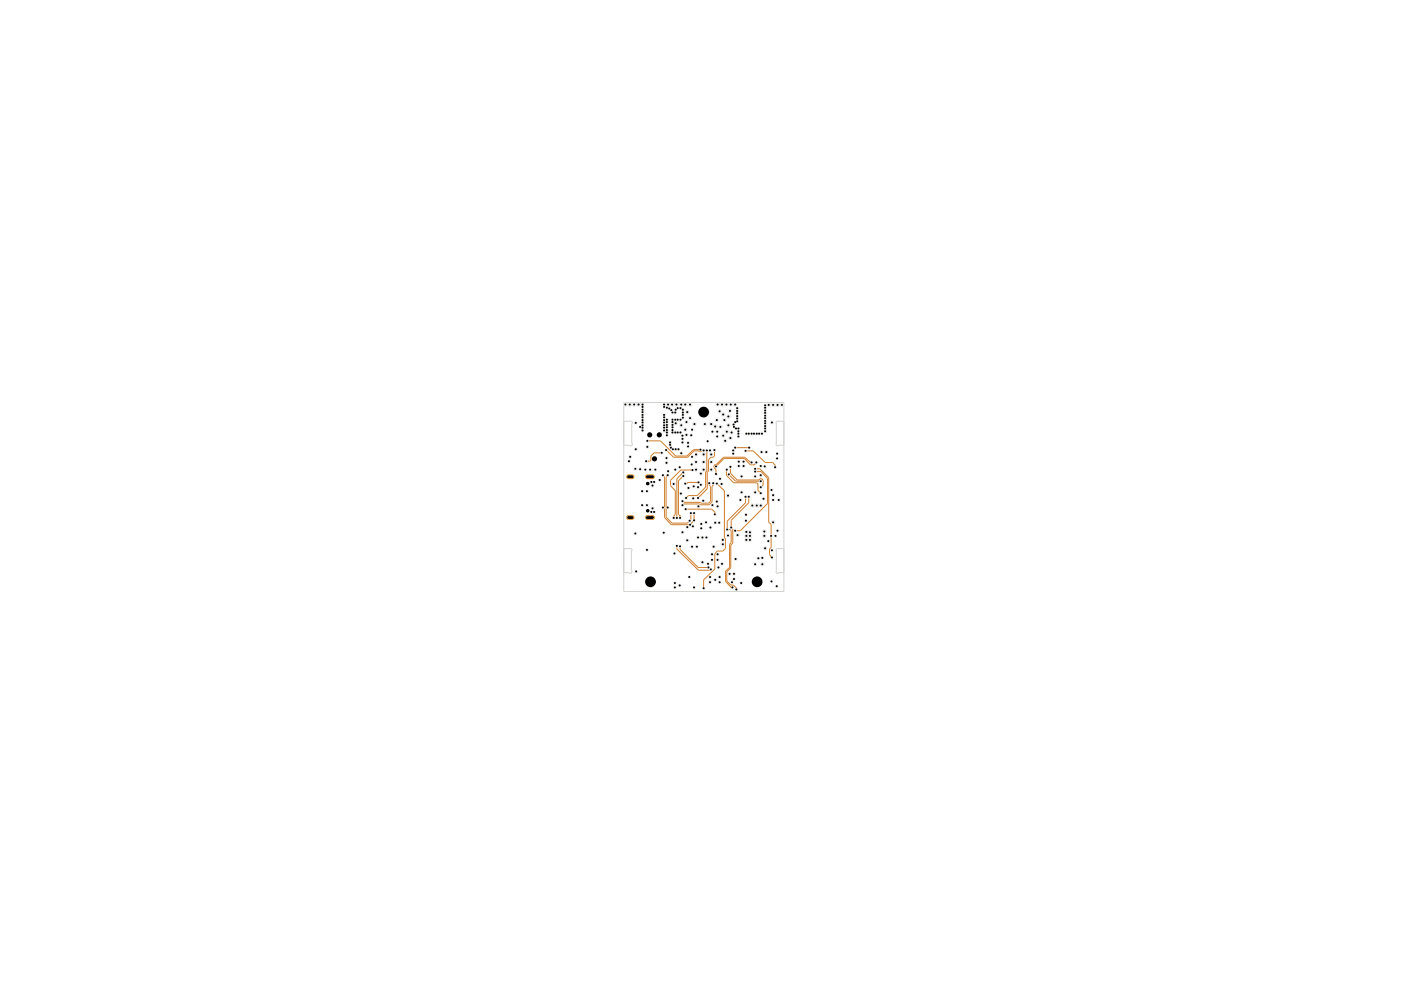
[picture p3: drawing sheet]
<svg xmlns="http://www.w3.org/2000/svg" width="297mm" height="210mm" viewBox="0 0 297 210" stroke-linecap="round" stroke-linejoin="round" font-family="sans-serif">
<g fill="none" stroke="#ce7d2c" stroke-width=".21">
<path d="M137.2 93.5h2.8l3.3 3.2h2.3l1.5-1.4h1.4M140.3 96h-1.6l-.7 .7v.9l-.2 .2h-.8M141.2 95.4l1.6 1.5h3l1.4-1.3 1.5 .2 .2-.3h.3M146.8 99.7h.1M146.8 99.7h-2.4l-2.2 2.2v1.1l1 1.1v5l-.4 .3v.4M149.9 95.5l-.2 .2 .2 .1v4l-.3 .3v3.2l-1.8 1.8h-1.8l-.5 .5M151.5 95.4v1.3l-.3 .2h-.5l-.5 .6v2.4l-.3 .3v3.4l-1.9 2M154.1 99.6l-.1 1.2 1.5 1.6h4.9l.3 .2v1.4l.6 .6M154.9 99v1.3l1.4 1.5h4.7l.1-.3h.4l.3 .4v1l-.5 .4M155.9 94.9h2.9M158.1 95.6h1.6l2.5 2.4h1.6l.5 .6v.5M159.3 98h-.2l-1.2-1.1h-4.5l-1.5 1.6h-.3l-.2 .2v.4l.4 .5v.9"/>
<path d="M160.1 100h1.3l1.3 1.4v5.4l-5.7 5.7h-1.1M160.1 99.4h1l1.9 1.9v9.4l.5 .5v4.9l-.3 .3v1.2l.5 .6M160.4 98l-.5 .6h-.8l-1.3-1.4h-4.3l-1.7 1.7M140.5 100.8l.4 .3v8.6l1.4 1.6h4l.9-1v-1.5M140.5 107.6h.4M141.2 107.6h.4M141.6 100.8l-.4 .3v8.5l1.3 1.3h3.2l.8-.7v-1.4M143.5 109.8h.1M143.5 115.7v.7l4.6 4.5h2.4l.2-.2M144.2 109.4h.1M144.2 109.4v.4M144.2 115.8v.7l3.8 3.8h2.2"/>
<path d="M144.9 100.9l-1.1 1v7.2l.4 .3M144.9 100.2l-1.4 1.3v8.3M145.4 107.9h5.5l.7 .6v.6M148.1 102.3h-2.2l-.3 .2h-.3M150.4 102.4v.5l.2 .2v3.2l-.3 .4h-1.6l-.2-.2h-3.6l-.2-.2M151.2 102.4v.5l-.2 .2v3.3l-.6 .6-5.5-.2-.2 .3M152 102.5l1.6 1.6v9.9l.2 .3v1.9l-.6 .6h-1.1l-.5 .6v3.2l-2.4 2.3v1.8M154.5 100.6l1.5 1.4h5.3M158.1 105.3v1.3l-3.9 3.9v1.8h.6l.2 .2v2.5l-.3 .4v4.9l-.9 .8v2.2l1.2 1.2h.3M158.7 105.3v1.3l-3.7 3.7v1.5l.4 .4v2.9l-.5 .5v4.8l-.8 .8v2l.8 .8h.5l.7 .6v.4"/>
</g>
<g fill="none" stroke="#d0d2cd" stroke-width=".21">
<path d="M132.2 89.3h1.2M132.2 85.3h34v40.1h-34zM132.2 94.4h1.2M133.5 89.4l.2-.1 .3 .1 .1 .2-.1 .3M133.9 89.8v4.2M134 93.9l.1 .3-.1 .2-.3 .1-.2-.1M164.6 89.8v4.2M164.6 93.9a.35 .35 0 0 0 0 .5 .35 .35 0 0 0 .5 0M165.1 89.3h1.1M165.1 94.4h1.1M165.1 89.4a.35 .35 0 0 0-.5 0 .35 .35 0 0 0 0 .5M132.2 116.3h1.1"/>
<path d="M133.4 116.4l.3-.1 .2 .1 .1 .2-.1 .3M133.9 116.8v4.1M164.6 116.8v4.1M165.1 116.3h1.1M165.1 116.4a.35 .35 0 0 0-.5 0 .35 .35 0 0 0 0 .5M132.2 121.4h1.1M133.9 121l.1 .2-.1 .3-.2 .1-.3-.2M164.6 121a.35 .35 0 0 0 0 .5 .35 .35 0 0 0 .5-.1M165.1 121.4h1.1"/>
</g>
<path d="M133.3 101.1h.7M133.3 109.7h.7M137.2 101.1h1.1M137.2 109.7h1.1" fill="none" stroke="#e3b72e" stroke-width="1"/>
<g fill="none" stroke="#ececec" stroke-width=".21">
<path d="M132.5 85.6l.3 .2-.1 .2-.3-.2zM133.1 97.6h.5v.4h-.5zM133.3 97.6l.3 .2-.1 .2-.3-.2zM133.4 96.6h.4v.5h-.4zM133.5 85.6l.3 .2-.1 .2-.4-.2zM133.5 96.7l.4 .2-.2 .2-.3-.2zM134.4 85.6l.3 .2-.1 .2-.3-.2zM134.5 99.2h.4v.4h-.4zM134.6 95h.4v.5h-.4zM134.6 99.3l.4 .1-.2 .2-.3-.2zM134.7 89.5l.3 .2-.1 .2-.3-.2zM134.7 95.1l.3 .2-.1 .2-.3-.2z"/>
<path d="M135.3 85.6l.3 .2-.1 .2-.3-.2zM135.5 99.3h.4v.4h-.4zM135.7 90.4l.3 .2-.1 .1-.3-.1zM135.7 99.3l.3 .2-.1 .2-.3-.2zM136.2 87.2l.3 .2-.1 .2-.3-.2zM136.2 87.8l.3 .2-.1 .2-.3-.2zM136.2 88.3l.3 .2-.1 .2-.3-.2zM136.2 88.9l.3 .2-.1 .2-.3-.2zM136.2 86.1l.3 .2-.1 .2-.3-.2zM136.2 85.6l.3 .2-.1 .2-.3-.2zM136.2 86.7l.3 .2-.1 .2-.3-.2zM136.2 91.1l.3 .2-.1 .2-.3-.2z"/>
<path d="M136.2 90.5l.3 .2-.1 .2-.3-.2zM136.2 89.4l.3 .2-.1 .2-.3-.2zM136.2 90l.3 .2-.1 .2-.3-.2zM136.8 99.4l.3 .2-.1 .2-.3-.2zM136.9 97.6l.3 .2-.1 .2-.3-.2zM137 94.5h.4v.5h-.4zM137.2 93.3l.3 .2-.1 .2-.3-.2zM137.2 94.6l.3 .2-.1 .2-.3-.2zM137.8 99.4l.3 .2-.1 .2-.3-.2zM138.9 99.4l.3 .2-.1 .2-.3-.2zM140.2 95.9l.3 .2-.1 .1-.3-.1zM140.7 88.3l.4 .2-.2 .2-.3-.2z"/>
<path d="M140.7 88.9l.4 .2-.2 .2-.3-.2zM140.7 87.8l.4 .2-.2 .2-.3-.2zM140.7 85.6l.4 .2-.2 .2-.3-.2zM140.7 86.1l.4 .2-.2 .2-.3-.2zM140.7 91.1l.4 .2-.2 .2-.3-.2zM140.7 90.5l.4 .2-.2 .2-.3-.2zM140.7 90l.4 .2-.2 .2-.3-.2zM140.7 89.4l.4 .2-.2 .2-.3-.2zM141.1 97.9h.4v.5h-.4zM141.1 96.9h.4v.4h-.4zM141.2 95.3l.3 .2-.1 .1-.3-.1zM141.2 98l.4 .2-.1 .2-.4-.2z"/>
<path d="M141.2 97l.4 .2-.1 .1-.4-.1zM141.3 88.8l.3 .2-.1 .2-.3-.2zM141.3 90.4l.3 .2-.1 .2-.3-.2zM141.3 91.5l.3 .2-.1 .2-.3-.2zM141.3 92.1l.3 .2-.1 .2-.3-.2zM141.3 91l.3 .2-.1 .2-.3-.2zM141.3 86.3l.3 .2-.1 .2-.3-.2zM141.3 89.3l.3 .2-.1 .2-.3-.2zM141.3 89.9l.3 .2-.1 .2-.3-.2zM141.6 99.8l.3 .1-.1 .2-.3-.2zM141.6 85.6l.3 .2-.1 .2-.3-.2zM141.8 86.5l.4 .2-.2 .1-.3-.1z"/>
<path d="M142 93.7l.3 .2-.1 .1-.3-.1zM142 94.2l.3 .2-.1 .1-.3-.1zM142.2 94.8l.3 .2-.1 .1-.3-.1zM142.3 86.8l.3 .2-.1 .2-.3-.2zM142.4 85.6l.3 .2-.1 .2-.3-.2zM142.5 88.8l.3 .2-.1 .2-.3-.2zM142.5 87.3l.3 .2-.1 .2-.3-.2zM142.5 90.4l.3 .2-.1 .2-.3-.2zM142.5 91.5l.3 .2-.1 .2-.3-.2zM142.5 91l.3 .2-.1 .2-.3-.2zM142.5 89.3l.3 .2-.1 .2-.3-.2zM142.5 89.9l.3 .2-.1 .2-.3-.2z"/>
<path d="M142.6 95.1l.3 .2-.1 .2-.3-.2zM143.1 87.3l.3 .2-.1 .2-.3-.2zM143.1 88.8l.3 .2-.1 .2-.3-.2zM143.1 91.5l.3 .2-.1 .2-.3-.2zM143.1 99.4l.3 .2-.1 .2-.3-.2zM143.2 86.7l.3 .2-.1 .2-.3-.2zM143.2 95.1l.3 .2-.1 .2-.3-.2zM143.2 89.6l.3 .2-.1 .2-.3-.2zM143.4 85.6l.3 .2-.1 .2-.3-.2zM143.6 86.4l.3 .2-.1 .2-.3-.2zM143.6 88.8l.3 .2-.1 .2-.3-.2zM143.6 91.5l.3 .2-.1 .2-.3-.2z"/>
<path d="M143.8 95.1l.3 .2-.1 .2-.3-.2zM144 98.9l.4 .2-.2 .2-.3-.2zM144.2 86.4l.3 .2-.1 .2-.3-.2zM144.2 91.5l.3 .2-.1 .2-.3-.2zM144.2 88.8l.3 .2-.1 .2-.3-.2zM144.2 95.9h.4v.4h-.4zM144.4 85.6l.3 .2-.1 .2-.3-.2zM144.4 90l.3 .2-.1 .2-.3-.2zM144.4 96l.3 .1-.1 .2-.3-.2zM144.6 92.2l.3 .2-.1 .2-.3-.2zM144.6 92.9l.3 .2-.1 .2-.3-.2zM144.6 93.7l.3 .2-.1 .1-.3-.1z"/>
<path d="M144.7 87.3l.3 .2-.1 .2-.3-.2zM144.7 86.7l.3 .2-.1 .2-.3-.2zM144.7 88.4l.3 .2-.1 .2-.3-.2zM144.7 87.8l.3 .2-.1 .2-.3-.2zM145.2 85.6l.3 .2-.1 .2-.3-.2zM145.2 91l.3 .1-.1 .2-.3-.2zM145.3 92h.4v.4h-.4zM145.5 92.1l.3 .1-.1 .2-.3-.2zM145.5 89.3l.3 .2-.1 .2-.3-.2zM145.7 87.2l.3 .2-.1 .2-.4-.2zM145.7 94.4h.4v.5h-.4zM145.7 93.7h.4v.4h-.4z"/>
<path d="M145.8 94.5l.3 .2-.1 .2-.3-.2zM145.8 93.7l.3 .2-.1 .2-.3-.2zM146.2 85.6l.4 .2-.2 .2-.3-.2zM146.2 88.5l.4 .2-.2 .2-.3-.2zM146.4 92.1h.4v.4h-.4zM146.5 92.1l.3 .2-.1 .2-.3-.2zM146.6 98.3l.3 .2-.1 .2-.3-.2zM146.7 91l.3 .1-.1 .2-.3-.2zM146.7 96.7l.3 .2-.1 .2-.3-.2zM146.8 99.5l.3 .2-.1 .2-.4-.2zM147.2 89.8l.3 .2-.1 .1-.3-.1zM147.5 99.4l.3 .2-.1 .2-.3-.2z"/>
<path d="M147.5 97.8l.3 .2-.1 .2-.3-.2zM147.5 96.2l.3 .2-.1 .2-.3-.2zM148.4 95.2l.4 .2-.2 .2-.3-.2zM149.1 95.4l.3 .1-.1 .2-.3-.2zM149.1 99.4l.3 .2-.1 .2-.3-.2zM149.1 97.8l.3 .2-.1 .2-.3-.2zM149.1 96.2l.3 .2-.1 .2-.3-.2zM149.4 89.8l.3 .2-.1 .1-.3-.1zM149.8 95.4l.3 .1-.1 .2-.3-.2zM150 93.4l.3 .2-.1 .2-.3-.2zM150.5 95.4l.3 .1-.1 .2-.3-.2zM150.7 99.4l.3 .2-.1 .2-.3-.2z"/>
<path d="M150.7 97.8l.3 .2-.1 .2-.3-.2zM150.7 89.8l.3 .2-.1 .1-.3-.1zM150.7 96.2l.3 .2-.1 .2-.3-.2zM151 91.4l.3 .2-.1 .2-.3-.2zM151.4 95.3l.3 .2-.1 .1-.3-.1zM151.6 90.3l.3 .2-.1 .2-.3-.2zM151.7 98.7l.4 .2-.1 .2-.4-.2zM151.9 91.3h.4v.4h-.4zM151.9 92.3h.4v.5h-.4zM151.9 88.9l.3 .2-.1 .2-.3-.2zM152 91.4l.3 .2-.1 .2-.3-.2zM152 92.4l.3 .2-.1 .2-.3-.2z"/>
<path d="M152.1 85.6l.3 .2-.1 .2-.3-.2zM152.5 87.1l.3 .1-.1 .2-.3-.2zM152.7 90.4l.3 .2-.1 .1-.3-.1zM153 85.6l.3 .2-.1 .2-.3-.2zM153.3 92.2l.3 .2-.1 .2-.3-.2zM153.3 87.7l.3 .2-.1 .2-.3-.2zM153.5 88.9l.3 .2-.1 .2-.3-.2zM153.7 93.3l.3 .2-.1 .2-.3-.2zM153.9 85.6l.4 .2-.1 .2-.4-.2zM154 99.4l.3 .2-.1 .2-.3-.2zM154 91.4l.3 .2-.1 .2-.3-.2zM154.4 88.2l.3 .1-.1 .2-.3-.2z"/>
<path d="M154.4 90l.3 .2-.1 .2-.3-.2zM154.7 87l.3 .2-.1 .2-.3-.2zM154.8 98.8l.3 .2-.1 .2-.3-.2zM154.8 92.7l.3 .2-.1 .2-.3-.2zM154.9 85.6l.3 .2-.1 .2-.3-.2zM155 91.5l.4 .2-.1 .2-.4-.2zM155.4 96l.3 .2-.1 .2-.3-.2zM155.4 95.4l.3 .1-.1 .2-.3-.2zM155.5 89.9l.3 .1-.1 .2-.3-.2zM155.6 90.4l.3 .2-.1 .1-.4-.1zM155.8 89.3l.3 .2-.1 .2-.3-.2zM155.8 94.8l.3 .2-.1 .1-.3-.1z"/>
<path d="M155.8 85.6l.3 .2-.1 .2-.3-.2zM156 90.7l.3 .2-.1 .2-.3-.2zM156.2 88.6l.3 .2-.1 .2-.3-.2zM156.2 89.2l.3 .2-.1 .2-.3-.2zM156.2 86.4l.3 .2-.1 .2-.3-.2zM156.2 87l.3 .2-.1 .2-.3-.2zM156.2 88.1l.3 .2-.1 .2-.3-.2zM156.2 87.5l.3 .2-.1 .2-.3-.2zM156.4 98.6h.4v.4h-.4zM156.4 97.7h.4v.4h-.4zM156.5 90.7l.3 .2-.1 .2-.3-.2zM156.5 91.3l.3 .2-.1 .2-.3-.2z"/>
<path d="M156.5 91.8l.3 .2-.1 .2-.3-.2zM156.5 92.4l.3 .2-.1 .2-.3-.2zM156.6 98.7l.3 .1-.1 .2-.3-.2zM156.6 97.7l.3 .2-.1 .2-.3-.2zM157.4 97.7h.5v.4h-.5zM157.4 98.6h.5v.4h-.5zM157.6 97.7l.3 .2-.1 .2-.3-.2zM157.6 98.7l.3 .1-.1 .2-.3-.2zM158 95.4l.3 .2-.1 .2-.3-.2zM158.2 91.8l.3 .2-.1 .2-.3-.2zM158.7 91.8l.3 .2-.1 .2-.3-.2zM158.8 94.8l.3 .2-.1 .1-.3-.1z"/>
<path d="M159.3 97.9l.3 .2-.1 .2-.3-.2zM159.3 91.8l.3 .2-.1 .2-.3-.2zM159.8 91.8l.3 .2-.1 .2-.3-.2zM160 99.8l.4 .2-.2 .2-.3-.2zM160 99.3l.4 .1-.2 .2-.3-.2zM160.3 97.9l.3 .2-.1 .2-.3-.2zM160.4 91.8l.3 .2-.1 .2-.3-.2zM160.9 91.8l.3 .2-.1 .2-.3-.2zM161.2 98.7l.3 .1-.1 .2-.3-.2zM161.3 95.6h.4v.5h-.4zM161.4 95.7l.3 .2-.1 .2-.3-.2zM161.5 91.8l.3 .2-.1 .2-.3-.2z"/>
<path d="M162.1 98.7l.3 .2-.1 .2-.3-.2zM162.2 90.7l.3 .2-.1 .2-.3-.2zM162.2 88l.3 .2-.1 .2-.3-.2zM162.2 89.1l.3 .2-.1 .2-.3-.2zM162.2 90.2l.3 .2-.1 .2-.3-.2zM162.2 91.3l.3 .2-.1 .2-.3-.2zM162.2 88.5l.3 .2-.1 .2-.3-.2zM162.2 89.6l.3 .2-.1 .2-.3-.2zM162.2 86.9l.3 .2-.1 .2-.3-.2zM162.2 86.3l.3 .2-.1 .2-.3-.2zM162.2 87.4l.3 .2-.1 .2-.3-.2zM162.2 85.8l.3 .2-.1 .2-.3-.2z"/>
<path d="M162.3 95.6h.4v.5h-.4zM162.4 95.7l.3 .2-.1 .2-.3-.2zM162.9 85.7l.3 .2-.1 .2-.3-.2zM163.5 89.4h.4v.4h-.4zM163.6 89.4l.3 .2-.1 .2-.3-.2zM163.9 85.7l.3 .2-.1 .2-.4-.2zM164.3 98.9l.3 .2-.1 .2-.3-.2zM164.7 97.1l.3 .1-.1 .2-.3-.2zM164.7 96l.3 .2-.1 .2-.3-.2zM164.8 85.7l.3 .2-.1 .2-.3-.2zM165.7 85.7l.3 .2-.1 .2-.3-.2zM134.5 112.9h.4v.4h-.4z"/>
<path d="M134.6 113l.4 .2-.2 .1-.3-.1zM136.1 107l.3 .1-.1 .2-.3-.2zM136.1 104l.3 .2-.1 .2-.3-.2zM137.1 116.4l.3 .2-.1 .2-.3-.2zM137.1 107l.3 .1-.1 .2-.3-.2zM137.1 104l.3 .2-.1 .2-.3-.2zM138 108.4l.3 .2-.1 .2-.3-.2zM138 102l.3 .2-.1 .2-.3-.2zM138.1 107.6h.4v.4h-.4zM138.1 102.7h.4v.5h-.4zM138.3 107.6l.3 .2-.1 .2-.3-.2zM138.3 102.8l.3 .2-.1 .2-.3-.2z"/>
<path d="M138.6 108.4l.3 .2-.1 .2-.3-.2zM138.6 102l.3 .2-.1 .2-.3-.2zM139.7 101.5h.4v.5h-.4zM139.8 101.6l.3 .2-.1 .2-.3-.2zM140.5 107.5l.3 .2-.1 .1-.3-.1zM140.5 100.6l.3 .2-.1 .2-.3-.2zM140.7 112.8l.3 .2-.1 .2-.4-.2zM141.5 107.5l.3 .2-.1 .1-.3-.1zM141.5 100.6l.3 .2-.1 .2-.3-.2zM142.6 102.4h.4v.4h-.4zM142.8 109.7l.3 .2-.1 .1-.3-.1zM142.8 102.5l.3 .2-.1 .1-.3-.1z"/>
<path d="M142.9 117.2l.4 .2-.2 .2-.3-.2zM143.5 115.6l.3 .2-.1 .2-.4-.2zM143.5 109.7l.3 .2-.1 .1-.4-.1zM144.1 115.7l.3 .2-.1 .2-.3-.2zM144.1 109.7l.3 .2-.1 .1-.3-.1zM144.2 104.4h.4v.5h-.4zM144.3 104.5l.3 .2-.1 .2-.3-.2zM144.5 112.6h.4v.5h-.4zM144.6 106.1l.3 .2-.1 .2-.3-.2zM144.6 107l.3 .1-.1 .2-.3-.2zM144.6 112.7l.3 .2-.1 .2-.3-.2zM144.8 100l.3 .2-.1 .2-.3-.2z"/>
<path d="M144.8 100.8l.3 .2-.1 .2-.3-.2zM145.2 102.4l.3 .2-.1 .2-.3-.2zM145.3 107.8l.3 .2-.1 .2-.3-.2zM145.4 105.4l.3 .2-.1 .2-.3-.2zM145.5 114.3h.4v.5h-.4zM145.5 111.5h.4v.5h-.4zM145.7 114.4l.3 .2-.1 .2-.4-.2zM145.7 111.6l.3 .2-.1 .2-.4-.2zM145.8 103.2h.4v.5h-.4zM145.9 103.3l.3 .2-.1 .2-.3-.2zM146.2 110.3l.3 .1-.1 .2-.4-.2zM146.2 111.1l.4 .2-.2 .2-.3-.2z"/>
<path d="M146.4 108.7l.3 .1-.1 .2-.3-.2zM146.5 115.7h.4v.4h-.4zM146.7 115.8l.3 .2-.1 .1-.3-.1zM146.7 111.4h.4v.4h-.4zM146.8 105.4h.4v.5h-.4zM146.8 111.4l.4 .2-.2 .2-.3-.2zM146.9 105.5l.3 .2-.1 .2-.3-.2zM147 103l.3 .2-.1 .2-.3-.2zM147.1 110.2l.3 .2-.1 .2-.3-.2zM147.1 108.7l.3 .1-.1 .2-.3-.2zM147.5 115.7h.4v.4h-.4zM147.7 115.8l.3 .2-.1 .1-.3-.1z"/>
<path d="M147.8 113.7h.4v.5h-.4zM147.9 107.1h.4v.5h-.4zM147.9 103.1l.4 .2-.2 .2-.3-.2zM147.9 105.4l.4 .2-.2 .2-.3-.2zM147.9 113.8l.4 .2-.2 .2-.3-.2zM148 102.1l.3 .2-.1 .2-.3-.2zM148 107.2l.3 .2-.1 .2-.3-.2zM148.4 100.2h.4v.4h-.4zM148.5 110.9h.4v.4h-.4zM148.5 111.8h.4v.4h-.4zM148.5 102.6l.3 .2-.1 .2-.3-.2zM148.5 100.3l.3 .2-.1 .1-.3-.1z"/>
<path d="M148.6 110.9l.3 .2-.1 .2-.3-.2zM148.6 111.9l.3 .2-.1 .1-.3-.1zM148.7 113.7h.4v.5h-.4zM148.7 119h.4v.4h-.4zM148.9 113.8l.3 .2-.1 .2-.3-.2zM148.9 119.1l.3 .2-.1 .1-.3-.1zM148.9 105.9h.4v.5h-.4zM149 106l.4 .2-.2 .2-.3-.2zM149.5 110.5h.4v.5h-.4zM149.6 113.7h.4v.5h-.4zM149.6 110.6l.3 .2-.1 .2-.3-.2zM149.7 113.8l.3 .2-.1 .2-.3-.2z"/>
<path d="M149.9 119.3h.4v.5h-.4zM150.1 119.4l.3 .2-.1 .2-.4-.2zM150.3 102.3l.3 .2-.1 .2-.3-.2zM150.4 111.6h.4v.5h-.4zM150.6 111.7l.3 .2-.1 .2-.3-.2zM150.8 118.5h.4v.4h-.4zM150.8 117.3h.4v.4h-.4zM150.8 106.9h.4v.4h-.4zM150.9 118.6l.3 .1-.1 .2-.3-.2zM150.9 117.4l.3 .2-.1 .1-.3-.1zM151 107l.3 .1-.1 .2-.3-.2zM151.1 115.7h.4v.4h-.4z"/>
<path d="M151.2 102.3l.3 .2-.1 .2-.4-.2zM151.2 115.8l.4 .2-.2 .1-.3-.1zM151.4 110.6h.4v.5h-.4zM151.5 108.9l.3 .2-.1 .2-.3-.2zM151.6 110.7l.3 .2-.1 .2-.3-.2zM151.7 100.4l.4 .1-.1 .2-.4-.2zM151.8 106.1h.4v.5h-.4zM151.9 102.4l.3 .2-.1 .2-.3-.2zM151.9 106.2l.3 .2-.1 .2-.3-.2zM151.9 117.3h.4v.4h-.4zM151.9 118.5h.4v.4h-.4zM151.9 107.1h.4v.5h-.4z"/>
<path d="M152.1 117.4l.3 .2-.1 .1-.3-.1zM152.1 118.6l.3 .1-.1 .2-.3-.2zM152.1 107.2l.3 .2-.1 .2-.3-.2zM152.3 110.6h.4v.5h-.4zM152.4 110.7l.3 .2-.1 .2-.3-.2zM152.5 101.3h.4v.4h-.4zM152.6 101.4l.3 .2-.1 .1-.3-.1zM152.8 102.4h.4v.4h-.4zM152.9 119.3h.4v.5h-.4zM152.9 102.5l.3 .2-.1 .1-.3-.1zM153 119.4l.3 .2-.1 .2-.3-.2zM153 114.2h.5v.5h-.5z"/>
<path d="M153.2 114.3l.3 .2-.1 .2-.3-.2zM153.2 115.3l.3 .1-.1 .2-.3-.2zM154.1 112.1l.3 .2-.1 .2-.3-.2zM154.1 113.3h.5v.5h-.5zM154.3 113.4l.3 .2-.1 .2-.3-.2zM154.3 104.9l.3 .2-.1 .2-.3-.2zM154.5 100.4l.3 .2-.1 .2-.4-.2zM155 111.7l.3 .2-.1 .2-.3-.2zM155.8 118.3h.4v.5h-.4zM155.8 112.4l.3 .2-.1 .2-.3-.2zM155.9 118.4l.3 .2-.1 .2-.3-.2zM156.2 113.2h.4v.5h-.4z"/>
<path d="M156.3 113.3l.3 .2-.1 .2-.3-.2zM156.8 105.8h.4v.4h-.4zM156.9 105.9l.3 .1-.1 .2-.3-.2zM157 104.2h.4v.4h-.4zM157 100.8h.4v.4h-.4zM157.2 104.2l.3 .2-.1 .2-.3-.2zM157.2 100.9l.3 .1-.1 .2-.3-.2zM158 110.2h.4v.4h-.4zM158 108.9h.4v.5h-.4zM158 105.2l.3 .2-.1 .2-.3-.2zM158.1 110.3l.3 .1-.1 .2-.3-.2zM158.1 109l.3 .2-.1 .2-.3-.2z"/>
<path d="M158.2 113.5l.3 .2-.1 .2-.3-.2zM158.2 112.6l.3 .2-.1 .2-.3-.2zM158.2 114.3l.3 .2-.1 .2-.3-.2zM158.7 105.2l.3 .2-.1 .2-.3-.2zM158.9 112.7l.4 .2-.2 .2-.3-.2zM158.9 113.5l.4 .2-.2 .2-.3-.2zM158.9 114.3l.4 .2-.2 .2-.3-.2zM159.5 107l.3 .2-.1 .2-.4-.2zM159.9 119.4h.4v.5h-.4zM159.9 104.2h.4v.4h-.4zM159.9 100.8h.4v.4h-.4zM160 119.5l.4 .2-.2 .2-.3-.2z"/>
<path d="M160 104.2l.4 .2-.2 .2-.3-.2zM160 100.9l.4 .1-.2 .2-.3-.2zM160.4 107l.3 .2-.1 .2-.3-.2zM160.6 118.1h.4v.5h-.4zM160.7 118.2l.3 .2-.1 .2-.3-.2zM161.1 100.5h.4v.5h-.4zM161.2 101.9l.3 .2-.1 .2-.3-.2zM161.2 104.4l.3 .2-.1 .2-.3-.2zM161.2 103.1l.3 .2-.1 .2-.3-.2zM161.2 107l.3 .2-.1 .2-.3-.2zM161.2 100.6l.3 .2-.1 .2-.3-.2zM161.4 118.1h.4v.4h-.4z"/>
<path d="M161.6 119.5l.3 .2-.1 .2-.3-.2zM161.6 118.1l.3 .2-.1 .2-.3-.2zM161.7 105.5h.4v.5h-.4zM161.8 105.6l.3 .2-.1 .2-.3-.2zM162 112.5l.3 .2-.1 .2-.3-.2zM162 113.5l.3 .2-.1 .2-.3-.2zM162.2 116.1l.3 .2-.1 .2-.3-.2zM162.7 114.5h.4v.4h-.4zM162.8 114.6l.4 .2-.2 .2-.3-.2zM163.4 103.7h.4v.4h-.4zM163.4 113.5l.3 .2-.1 .2-.3-.2zM163.5 116.4h.4v.5h-.4z"/>
<path d="M163.5 103.7l.3 .2-.1 .2-.3-.2zM163.6 118l.3 .2-.1 .2-.3-.2zM163.6 116.5l.3 .2-.1 .2-.3-.2zM163.7 104.8h.4v.4h-.4zM163.7 105.8h.4v.4h-.4zM163.9 110.6l.3 .2-.1 .2-.4-.2zM163.9 104.8l.3 .2-.1 .2-.4-.2zM163.9 105.9l.3 .1-.1 .2-.4-.2zM164.4 113.5l.3 .2-.1 .2-.3-.2zM164.6 112.3h.4v.4h-.4zM164.8 112.4l.3 .2-.1 .2-.3-.2zM165 105.9l.4 .1-.2 .2-.3-.2z"/>
<path d="M134.7 120.9h.4v.5h-.4zM134.8 121l.3 .2-.1 .2-.3-.2zM142.9 123.4h.4v.4h-.4zM142.9 124.3h.4v.5h-.4zM143 123.5l.3 .2-.1 .1-.3-.1zM143 124.4l.3 .2-.1 .2-.3-.2zM143.9 123.9h.4v.4h-.4zM144 124l.4 .2-.2 .2-.3-.2zM146.1 122.2l.3 .2-.1 .2-.3-.2zM147.1 124.4l.3 .2-.1 .2-.3-.2zM149.1 124.6l.3 .2-.1 .1-.3-.1zM150.1 120.2l.4 .2-.2 .1-.3-.1z"/>
<path d="M150.3 122.1h.4v.5h-.4zM150.3 123.2h.4v.5h-.4zM150.5 122.2l.3 .2-.1 .2-.3-.2zM150.5 123.3l.3 .2-.1 .2-.3-.2zM150.6 120.6l.4 .2-.1 .2-.4-.2zM151.4 122.7h.4v.5h-.4zM151.6 122.8l.3 .2-.1 .2-.3-.2zM152.1 120.1h.4v.4h-.4zM152.3 120.2l.3 .2-.1 .1-.4-.1zM152.4 122.1h.4v.5h-.4zM152.4 123.2h.4v.5h-.4zM152.5 122.2l.3 .2-.1 .2-.3-.2z"/>
<path d="M152.5 123.3l.3 .2-.1 .2-.3-.2zM154.5 121.4h.4v.5h-.4zM154.6 121.5l.3 .2-.1 .2-.3-.2zM155 123.2h.4v.5h-.4zM155.1 123.3l.3 .2-.1 .2-.3-.2zM155.2 124.4l.3 .2-.1 .2-.3-.2zM155.4 121.4h.4v.5h-.4zM155.4 122.5h.4v.5h-.4zM155.6 121.5l.3 .2-.1 .2-.4-.2zM155.6 122.6l.3 .2-.1 .2-.4-.2zM156.1 124.8l.3 .2-.1 .2-.3-.2zM156.9 123.4h.4v.4h-.4z"/>
<path d="M157.1 123.5l.3 .2-.1 .1-.3-.1zM163.5 123.1l.3 .2-.1 .2-.3-.2zM164.6 124.1l.3 .2-.1 .2-.3-.2z"/>
<circle cx="132.6" cy="85.8" r=".38"/>
<circle cx="133.5" cy="85.8" r=".38"/>
<circle cx="134.4" cy="85.8" r=".38"/>
<circle cx="135.4" cy="85.8" r=".38"/>
<circle cx="141.6" cy="85.8" r=".38"/>
<circle cx="142.5" cy="85.8" r=".38"/>
<circle cx="143.3" cy="89.7" r=".38"/>
<circle cx="143.4" cy="85.8" r=".38"/>
<circle cx="144.4" cy="90.2" r=".38"/>
<circle cx="144.4" cy="85.8" r=".38"/>
<circle cx="145.3" cy="85.8" r=".38"/>
<circle cx="145.3" cy="91.1" r=".38"/>
<circle cx="145.5" cy="89.5" r=".38"/>
<circle cx="145.7" cy="87.4" r=".38"/>
<circle cx="146.3" cy="85.8" r=".38"/>
<circle cx="146.3" cy="88.6" r=".38"/>
<circle cx="147.2" cy="89.9" r=".38"/>
<circle cx="147.6" cy="96.3" r=".38"/>
<circle cx="147.6" cy="98" r=".38"/>
<circle cx="147.6" cy="99.6" r=".38"/>
<circle cx="149.2" cy="99.6" r=".38"/>
<circle cx="149.2" cy="96.3" r=".38"/>
<circle cx="149.2" cy="98" r=".38"/>
<circle cx="149.4" cy="89.9" r=".38"/>
<circle cx="150.8" cy="98" r=".38"/>
<circle cx="150.8" cy="89.9" r=".38"/>
<circle cx="150.8" cy="99.6" r=".38"/>
<circle cx="150.8" cy="96.3" r=".38"/>
<circle cx="151.6" cy="90.4" r=".38"/>
<circle cx="152" cy="89.1" r=".38"/>
<circle cx="152.1" cy="85.8" r=".38"/>
<circle cx="152.6" cy="87.2" r=".38"/>
<circle cx="152.7" cy="90.5" r=".38"/>
<circle cx="153.1" cy="85.8" r=".38"/>
<circle cx="153.3" cy="92.4" r=".38"/>
<circle cx="153.3" cy="87.9" r=".38"/>
<circle cx="153.6" cy="89.1" r=".38"/>
<circle cx="153.8" cy="93.5" r=".38"/>
<circle cx="154" cy="85.8" r=".38"/>
<circle cx="154.1" cy="91.5" r=".38"/>
<circle cx="154.4" cy="90.2" r=".38"/>
<circle cx="154.4" cy="88.3" r=".38"/>
<circle cx="154.8" cy="87.1" r=".38"/>
<circle cx="154.9" cy="92.9" r=".38"/>
<circle cx="154.9" cy="85.8" r=".38"/>
<circle cx="155.1" cy="91.7" r=".38"/>
<circle cx="155.9" cy="85.8" r=".38"/>
<circle cx="163" cy="85.8" r=".38"/>
<circle cx="163.9" cy="85.8" r=".38"/>
<circle cx="164.8" cy="85.8" r=".38"/>
<circle cx="165.8" cy="85.8" r=".38"/>
<circle cx="153.2" cy="115.4" r=".38"/>
<circle cx="154.3" cy="105.1" r=".38"/>
<circle cx="158.2" cy="114.5" r=".38"/>
<circle cx="158.2" cy="113.6" r=".38"/>
<circle cx="158.2" cy="112.8" r=".38"/>
<circle cx="159" cy="114.5" r=".38"/>
<circle cx="159" cy="112.9" r=".38"/>
<circle cx="159" cy="113.6" r=".38"/>
<circle cx="159.5" cy="107.2" r=".38"/>
<circle cx="160.4" cy="107.2" r=".38"/>
<circle cx="161.3" cy="107.2" r=".38"/>
<circle cx="161.6" cy="119.6" r=".38"/>
<circle cx="162" cy="112.7" r=".38"/>
<circle cx="162" cy="113.6" r=".38"/>
<circle cx="162.2" cy="116.2" r=".38"/>
<circle cx="163.9" cy="110.7" r=".38"/>
</g>
<g fill="#000">
<path d="M132.5 85.6l.3 .2-.1 .2-.3-.2zM133.2 97.6l.4 .2-.1 .2-.4-.2zM133.4 85.6l.3 .2-.1 .2-.3-.2zM133.5 96.7l.3 .2-.1 .1-.3-.1zM134.3 85.6l.4 .2-.1 .2-.4-.2zM134.6 99.2l.3 .2-.1 .2-.3-.2zM134.7 95.1l.3 .1-.1 .2-.3-.2zM134.7 89.5l.3 .2-.1 .2-.3-.2zM135.3 85.6l.3 .2-.1 .2-.3-.2zM135.6 99.3l.3 .2-.1 .2-.3-.2zM135.6 90.3l.3 .2-.1 .2-.3-.2zM136.1 87.2l.3 .2-.1 .2-.3-.2z"/>
<path d="M136.1 87.8l.3 .2-.1 .2-.3-.2zM136.1 88.3l.3 .2-.1 .2-.3-.2zM136.1 88.9l.3 .2-.1 .2-.3-.2zM136.1 86.1l.3 .2-.1 .2-.3-.2zM136.1 85.6l.3 .2-.1 .2-.3-.2zM136.1 86.7l.3 .2-.1 .2-.3-.2zM136.1 91.1l.3 .2-.1 .2-.3-.2zM136.1 90.5l.3 .2-.1 .2-.3-.2zM136.1 89.4l.3 .2-.1 .2-.3-.2zM136.1 90l.3 .2-.1 .2-.3-.2zM136.7 99.4l.3 .2-.1 .2-.3-.2zM136.9 97.6l.3 .2-.1 .2-.3-.2z"/>
<path d="M137.1 94.6l.4 .1-.2 .2-.3-.2zM137.1 93.3l.4 .2-.2 .2-.3-.2zM137.7 99.4l.3 .2-.1 .2-.3-.2zM138.8 99.4l.3 .2-.1 .2-.3-.2zM140.2 95.8l.3 .2-.1 .2-.3-.2zM140.7 88.3l.3 .2-.1 .2-.3-.2zM140.7 88.9l.3 .2-.1 .2-.3-.2zM140.7 87.8l.3 .2-.1 .2-.3-.2zM140.7 85.6l.3 .2-.1 .2-.3-.2zM140.7 86.1l.3 .2-.1 .2-.3-.2zM140.7 91.1l.3 .2-.1 .2-.3-.2zM140.7 90.5l.3 .2-.1 .2-.3-.2z"/>
<path d="M140.7 90l.3 .2-.1 .2-.3-.2zM140.7 89.4l.3 .2-.1 .2-.3-.2zM141.1 95.2l.3 .2-.1 .2-.3-.2zM141.2 97.9l.3 .2-.1 .2-.3-.2zM141.2 96.9l.3 .2-.1 .2-.3-.2zM141.3 88.8l.3 .2-.1 .2-.3-.2zM141.3 90.4l.3 .2-.1 .2-.3-.2zM141.3 91.5l.3 .2-.1 .2-.3-.2zM141.3 92.1l.3 .2-.1 .2-.3-.2zM141.3 91l.3 .2-.1 .2-.3-.2zM141.3 86.3l.3 .1-.1 .2-.3-.2zM141.3 89.3l.3 .2-.1 .2-.3-.2z"/>
<path d="M141.3 89.9l.3 .2-.1 .2-.3-.2zM141.5 99.7l.4 .2-.2 .2-.3-.2zM141.5 85.6l.4 .2-.2 .2-.3-.2zM141.8 86.4l.3 .2-.1 .2-.3-.2zM142 93.6l.3 .2-.1 .2-.3-.2zM142 94.1l.3 .2-.1 .2-.3-.2zM142.1 94.7l.4 .2-.2 .2-.3-.2zM142.2 86.8l.3 .2-.1 .1-.3-.1zM142.4 85.6l.3 .2-.1 .2-.3-.2zM142.5 88.8l.3 .2-.1 .2-.3-.2zM142.5 87.3l.3 .2-.1 .1-.3-.1zM142.5 90.4l.3 .2-.1 .2-.3-.2z"/>
<path d="M142.5 91.5l.3 .2-.1 .2-.3-.2zM142.5 91l.3 .2-.1 .2-.3-.2zM142.5 89.3l.3 .2-.1 .2-.3-.2zM142.5 89.9l.3 .2-.1 .2-.3-.2zM142.6 95.1l.3 .1-.1 .2-.3-.2zM143.1 87.3l.3 .2-.1 .1-.3-.1zM143.1 88.8l.3 .2-.1 .2-.3-.2zM143.1 91.5l.3 .2-.1 .2-.3-.2zM143.1 99.4l.3 .2-.1 .2-.3-.2zM143.2 86.7l.3 .2-.1 .2-.4-.2zM143.2 89.6l.3 .1-.1 .2-.4-.2zM143.2 95.1l.3 .1-.1 .2-.4-.2z"/>
<path d="M143.3 85.6l.3 .2-.1 .2-.3-.2zM143.6 86.3l.3 .2-.1 .2-.3-.2zM143.6 88.8l.3 .2-.1 .2-.3-.2zM143.6 91.5l.3 .2-.1 .2-.3-.2zM143.7 95.1l.4 .1-.1 .2-.4-.2zM144 98.9l.3 .2-.1 .1-.3-.1zM144.2 86.3l.3 .2-.1 .2-.3-.2zM144.2 91.5l.3 .2-.1 .2-.3-.2zM144.2 88.8l.3 .2-.1 .2-.3-.2zM144.3 85.6l.4 .2-.2 .2-.3-.2zM144.3 90l.4 .2-.2 .2-.3-.2zM144.3 95.9l.4 .2-.2 .2-.3-.2z"/>
<path d="M144.6 92.2l.3 .2-.1 .2-.3-.2zM144.6 92.9l.3 .1-.1 .2-.3-.2zM144.6 93.6l.3 .2-.1 .2-.3-.2zM144.7 87.3l.3 .2-.1 .1-.3-.1zM144.7 86.7l.3 .2-.1 .2-.3-.2zM144.7 88.4l.3 .2-.1 .1-.3-.1zM144.7 87.8l.3 .2-.1 .2-.3-.2zM145.2 85.6l.3 .2-.1 .2-.3-.2zM145.2 90.9l.3 .2-.1 .2-.3-.2zM145.4 92l.4 .2-.2 .2-.3-.2zM145.4 89.3l.4 .2-.2 .2-.3-.2zM145.6 87.2l.3 .2-.1 .2-.3-.2z"/>
<path d="M145.8 94.5l.3 .2-.1 .1-.3-.1zM145.8 93.7l.3 .2-.1 .2-.3-.2zM146.2 85.6l.3 .2-.1 .2-.3-.2zM146.2 88.5l.3 .1-.1 .2-.3-.2zM146.5 92.1l.3 .2-.1 .2-.4-.2zM146.5 98.3l.4 .2-.2 .2-.3-.2zM146.6 90.9l.3 .2-.1 .2-.3-.2zM146.6 96.7l.3 .2-.1 .1-.3-.1zM146.7 99.5l.3 .2-.1 .1-.3-.1zM147.1 89.7l.3 .2-.1 .2-.3-.2zM147.5 99.4l.3 .2-.1 .2-.3-.2zM147.5 97.8l.3 .2-.1 .1-.3-.1z"/>
<path d="M147.5 96.2l.3 .2-.1 .1-.3-.1zM148.4 95.1l.3 .2-.1 .2-.3-.2zM149.1 99.4l.3 .2-.1 .2-.3-.2zM149.1 97.8l.3 .2-.1 .1-.3-.1zM149.1 96.2l.3 .2-.1 .1-.3-.1zM149.1 95.3l.3 .2-.1 .2-.3-.2zM149.3 89.7l.3 .2-.1 .2-.3-.2zM149.8 95.3l.3 .2-.1 .2-.4-.2zM149.9 93.4l.3 .2-.1 .1-.3-.1zM150.4 95.3l.3 .2-.1 .2-.3-.2zM150.7 99.4l.3 .2-.1 .2-.3-.2zM150.7 97.8l.3 .2-.1 .1-.3-.1z"/>
<path d="M150.7 89.7l.3 .2-.1 .2-.3-.2zM150.7 96.2l.3 .2-.1 .1-.3-.1zM150.9 91.3l.4 .2-.2 .2-.3-.2zM151.4 95.2l.3 .2-.1 .2-.3-.2zM151.5 90.2l.3 .2-.1 .2-.3-.2zM151.7 98.7l.3 .2-.1 .2-.3-.2zM151.9 88.9l.3 .2-.1 .2-.3-.2zM152 91.3l.3 .2-.1 .2-.4-.2zM152 92.4l.3 .1-.1 .2-.4-.2zM152 85.6l.4 .2-.2 .2-.3-.2zM152.5 87l.3 .2-.1 .2-.3-.2zM152.6 90.3l.4 .2-.2 .2-.3-.2z"/>
<path d="M153 85.6l.3 .2-.1 .2-.3-.2zM153.2 92.2l.3 .2-.1 .2-.3-.2zM153.2 87.7l.3 .2-.1 .2-.3-.2zM153.5 88.9l.3 .2-.1 .2-.3-.2zM153.7 93.3l.3 .2-.1 .2-.4-.2zM153.9 85.6l.3 .2-.1 .2-.3-.2zM154 91.3l.3 .2-.1 .2-.3-.2zM154 99.4l.3 .2-.1 .2-.3-.2zM154.3 88.1l.3 .2-.1 .2-.3-.2zM154.3 90l.3 .2-.1 .2-.3-.2zM154.7 86.9l.3 .2-.1 .2-.3-.2zM154.8 92.7l.3 .2-.1 .2-.4-.2z"/>
<path d="M154.8 98.8l.3 .2-.1 .2-.4-.2zM154.8 85.6l.4 .2-.2 .2-.3-.2zM155 91.5l.3 .2-.1 .2-.3-.2zM155.3 96l.4 .2-.2 .2-.3-.2zM155.3 95.3l.4 .2-.2 .2-.3-.2zM155.4 89.8l.3 .2-.1 .2-.3-.2zM155.5 90.3l.3 .2-.1 .2-.3-.2zM155.8 89.3l.3 .2-.1 .2-.3-.2zM155.8 85.6l.3 .2-.1 .2-.3-.2zM155.8 94.7l.3 .2-.1 .2-.3-.2zM155.9 90.7l.4 .1-.2 .2-.3-.2zM156.2 88.5l.3 .2-.1 .2-.3-.2z"/>
<path d="M156.2 89.1l.3 .2-.1 .2-.3-.2zM156.2 86.3l.3 .2-.1 .2-.3-.2zM156.2 86.9l.3 .2-.1 .2-.3-.2zM156.2 88l.3 .2-.1 .2-.3-.2zM156.2 87.4l.3 .2-.1 .2-.3-.2zM156.4 90.7l.4 .1-.1 .2-.4-.2zM156.4 91.3l.4 .1-.1 .2-.4-.2zM156.4 91.8l.4 .1-.1 .2-.4-.2zM156.4 92.4l.4 .1-.1 .2-.4-.2zM156.5 98.6l.3 .2-.1 .2-.3-.2zM156.5 97.7l.3 .2-.1 .2-.3-.2zM157.5 97.7l.4 .2-.1 .2-.4-.2z"/>
<path d="M157.5 98.6l.4 .2-.1 .2-.4-.2zM158 95.4l.3 .2-.1 .2-.3-.2zM158.1 91.8l.4 .1-.2 .2-.3-.2zM158.6 91.8l.4 .1-.1 .2-.4-.2zM158.7 94.7l.3 .2-.1 .2-.3-.2zM159.2 97.9l.4 .1-.2 .2-.3-.2zM159.2 91.8l.4 .1-.2 .2-.3-.2zM159.7 91.8l.4 .1-.1 .2-.4-.2zM160 99.8l.3 .2-.1 .2-.3-.2zM160 99.2l.3 .2-.1 .2-.3-.2zM160.3 97.9l.3 .1-.1 .2-.4-.2zM160.3 91.8l.4 .1-.2 .2-.3-.2z"/>
<path d="M160.8 91.8l.4 .1-.1 .2-.4-.2zM161.2 98.6l.3 .2-.1 .2-.3-.2zM161.4 95.7l.3 .1-.1 .2-.4-.2zM161.4 91.8l.4 .1-.2 .2-.3-.2zM162 98.7l.3 .2-.1 .2-.3-.2zM162.1 90.7l.3 .1-.1 .2-.3-.2zM162.1 87.9l.3 .2-.1 .2-.3-.2zM162.1 89.1l.3 .1-.1 .2-.3-.2zM162.1 90.2l.3 .1-.1 .2-.3-.2zM162.1 91.3l.3 .1-.1 .2-.3-.2zM162.1 88.5l.3 .1-.1 .2-.3-.2zM162.1 89.6l.3 .1-.1 .2-.3-.2z"/>
<path d="M162.1 86.8l.3 .2-.1 .2-.3-.2zM162.1 86.3l.3 .1-.1 .2-.3-.2zM162.1 87.4l.3 .1-.1 .2-.3-.2zM162.1 85.7l.3 .2-.1 .2-.3-.2zM162.4 95.7l.3 .1-.1 .2-.3-.2zM162.9 85.7l.3 .2-.1 .1-.3-.1zM163.6 89.4l.3 .2-.1 .2-.4-.2zM163.8 85.7l.3 .2-.1 .1-.3-.1zM164.2 98.9l.3 .2-.1 .1-.3-.1zM164.7 97l.3 .2-.1 .2-.4-.2zM164.7 96l.3 .2-.1 .2-.4-.2zM164.7 85.7l.4 .2-.2 .1-.3-.1z"/>
<path d="M165.7 85.7l.3 .2-.1 .1-.3-.1zM134.6 112.9l.3 .2-.1 .2-.3-.2zM136 106.9l.4 .2-.2 .2-.3-.2zM136 104l.4 .1-.2 .2-.3-.2zM137.1 116.4l.3 .2-.1 .2-.4-.2zM137.1 106.9l.3 .2-.1 .2-.4-.2zM137.1 104l.3 .1-.1 .2-.4-.2zM138 108.4l.3 .1-.1 .2-.3-.2zM138 102l.3 .2-.1 .2-.3-.2zM138.2 107.6l.4 .2-.2 .2-.3-.2zM138.2 102.8l.4 .2-.2 .1-.3-.1zM138.6 108.4l.3 .1-.1 .2-.3-.2z"/>
<path d="M138.6 102l.3 .2-.1 .2-.3-.2zM139.8 101.6l.3 .2-.1 .2-.3-.2zM140.4 107.4l.4 .2-.2 .2-.3-.2zM140.4 100.6l.4 .2-.2 .1-.3-.1zM140.6 112.8l.3 .1-.1 .2-.3-.2zM141.5 107.4l.3 .2-.1 .2-.3-.2zM141.5 100.6l.3 .2-.1 .1-.3-.1zM142.7 102.4l.3 .2-.1 .2-.3-.2zM142.7 109.6l.3 .2-.1 .2-.3-.2zM142.9 117.2l.3 .1-.1 .2-.3-.2zM143.4 115.6l.3 .1-.1 .2-.3-.2zM143.4 109.6l.3 .2-.1 .2-.3-.2z"/>
<path d="M144.1 115.6l.3 .2-.1 .2-.3-.2zM144.1 109.6l.3 .2-.1 .2-.3-.2zM144.3 104.5l.3 .1-.1 .2-.4-.2zM144.6 112.7l.3 .2-.1 .1-.3-.1zM144.6 106.1l.3 .2-.1 .1-.3-.1zM144.6 106.9l.3 .2-.1 .2-.3-.2zM144.8 100l.3 .2-.1 .1-.3-.1zM144.8 100.7l.3 .2-.1 .2-.3-.2zM145.2 102.3l.3 .2-.1 .2-.3-.2zM145.3 107.8l.3 .2-.1 .1-.3-.1zM145.4 105.4l.3 .2-.1 .2-.4-.2zM145.6 114.4l.3 .2-.1 .1-.3-.1z"/>
<path d="M145.6 111.6l.3 .2-.1 .1-.3-.1zM145.9 103.3l.3 .2-.1 .2-.3-.2zM146.1 110.2l.3 .2-.1 .2-.3-.2zM146.2 111.1l.3 .2-.1 .1-.3-.1zM146.4 108.6l.3 .2-.1 .2-.3-.2zM146.6 115.7l.3 .2-.1 .2-.3-.2zM146.8 111.4l.3 .2-.1 .2-.3-.2zM146.9 105.5l.3 .2-.1 .2-.3-.2zM147 102.9l.3 .2-.1 .2-.3-.2zM147 110.1l.4 .2-.1 .2-.4-.2zM147 108.6l.4 .2-.1 .2-.4-.2zM147.6 115.7l.4 .2-.2 .2-.3-.2z"/>
<path d="M147.9 113.8l.3 .2-.1 .1-.3-.1zM147.9 103.1l.3 .2-.1 .2-.3-.2zM147.9 105.4l.3 .2-.1 .2-.3-.2zM148 107.2l.3 .2-.1 .1-.3-.1zM148 102.1l.3 .2-.1 .2-.3-.2zM148.5 100.2l.3 .2-.1 .2-.3-.2zM148.5 102.6l.3 .2-.1 .2-.3-.2zM148.6 110.9l.3 .2-.1 .2-.3-.2zM148.6 111.8l.3 .2-.1 .2-.3-.2zM148.8 113.8l.3 .2-.1 .1-.3-.1zM148.8 119l.3 .2-.1 .2-.3-.2zM149 106l.3 .2-.1 .2-.3-.2z"/>
<path d="M149.6 110.6l.3 .1-.1 .2-.3-.2zM149.7 113.8l.3 .2-.1 .1-.3-.1zM150 119.4l.3 .1-.1 .2-.3-.2zM150.3 102.3l.3 .1-.1 .2-.3-.2zM150.5 111.7l.3 .1-.1 .2-.3-.2zM150.9 118.5l.3 .2-.1 .2-.4-.2zM150.9 117.3l.3 .2-.1 .2-.4-.2zM150.9 106.9l.4 .2-.2 .2-.3-.2zM151.1 102.3l.3 .1-.1 .2-.3-.2zM151.2 115.7l.3 .2-.1 .2-.3-.2zM151.5 108.9l.3 .2-.1 .1-.4-.1zM151.5 110.6l.3 .2-.1 .2-.3-.2z"/>
<path d="M151.7 100.3l.3 .2-.1 .2-.3-.2zM151.9 106.2l.3 .1-.1 .2-.3-.2zM151.9 102.3l.3 .2-.1 .2-.3-.2zM152 117.3l.4 .2-.2 .2-.3-.2zM152 118.5l.4 .2-.2 .2-.3-.2zM152 107.2l.4 .2-.2 .1-.3-.1zM152.4 110.6l.3 .2-.1 .2-.3-.2zM152.6 101.3l.3 .2-.1 .2-.4-.2zM152.9 102.4l.3 .2-.1 .2-.3-.2zM153 119.4l.3 .1-.1 .2-.3-.2zM153.1 114.3l.4 .2-.2 .2-.3-.2zM153.1 115.2l.4 .2-.2 .2-.3-.2z"/>
<path d="M154.1 112.1l.3 .2-.1 .2-.3-.2zM154.2 113.3l.4 .2-.2 .2-.3-.2zM154.2 104.9l.4 .2-.2 .2-.3-.2zM154.4 100.4l.3 .2-.1 .2-.3-.2zM154.9 111.7l.3 .1-.1 .2-.3-.2zM155.8 112.3l.3 .2-.1 .2-.3-.2zM155.9 118.3l.3 .2-.1 .2-.4-.2zM156.3 113.3l.3 .2-.1 .1-.3-.1zM156.9 105.8l.3 .2-.1 .2-.3-.2zM157.1 104.2l.3 .2-.1 .2-.3-.2zM157.1 100.8l.3 .2-.1 .2-.3-.2zM158 105.1l.3 .2-.1 .2-.3-.2z"/>
<path d="M158.1 110.2l.3 .2-.1 .2-.4-.2zM158.1 108.9l.3 .2-.1 .2-.4-.2zM158.1 113.4l.4 .2-.2 .2-.3-.2zM158.1 112.6l.4 .2-.2 .2-.3-.2zM158.1 114.3l.4 .2-.2 .2-.3-.2zM158.6 105.1l.4 .2-.1 .2-.4-.2zM158.9 112.7l.3 .2-.1 .1-.3-.1zM158.9 113.4l.3 .2-.1 .2-.3-.2zM158.9 114.3l.3 .2-.1 .2-.3-.2zM159.4 107l.3 .2-.1 .2-.3-.2zM160 119.4l.3 .2-.1 .2-.3-.2zM160 104.2l.3 .2-.1 .2-.3-.2z"/>
<path d="M160 100.8l.3 .2-.1 .2-.3-.2zM160.3 107l.4 .2-.2 .2-.3-.2zM160.7 118.2l.3 .2-.1 .2-.3-.2zM161.2 107l.3 .2-.1 .2-.3-.2zM161.2 100.6l.3 .2-.1 .1-.3-.1zM161.2 101.8l.3 .2-.1 .2-.3-.2zM161.2 104.4l.3 .2-.1 .2-.3-.2zM161.2 103.1l.3 .2-.1 .2-.3-.2zM161.5 119.4l.3 .2-.1 .2-.3-.2zM161.5 118.1l.3 .2-.1 .2-.3-.2zM161.8 105.6l.3 .1-.1 .2-.3-.2zM162 112.5l.3 .2-.1 .2-.4-.2z"/>
<path d="M162 113.4l.3 .2-.1 .2-.4-.2zM162.1 116.1l.3 .1-.1 .2-.3-.2zM162.8 114.5l.3 .2-.1 .2-.3-.2zM163.4 113.4l.3 .2-.1 .2-.3-.2zM163.5 103.7l.3 .2-.1 .2-.3-.2zM163.6 118l.3 .2-.1 .2-.4-.2zM163.6 116.5l.3 .2-.1 .2-.4-.2zM163.8 110.6l.3 .1-.1 .2-.3-.2zM163.8 104.8l.3 .2-.1 .2-.3-.2zM163.8 105.8l.3 .2-.1 .2-.3-.2zM164.3 113.4l.3 .2-.1 .2-.3-.2zM164.7 112.3l.4 .2-.2 .2-.3-.2z"/>
<path d="M165 105.8l.3 .2-.1 .2-.3-.2zM134.8 121l.3 .2-.1 .1-.3-.1zM143 123.4l.3 .2-.1 .2-.3-.2zM143 124.4l.3 .1-.1 .2-.3-.2zM144 123.9l.3 .2-.1 .2-.3-.2zM146 122.2l.3 .1-.1 .2-.3-.2zM147 124.4l.4 .1-.1 .2-.4-.2zM149.1 124.5l.3 .2-.1 .2-.3-.2zM150.1 120.1l.3 .2-.1 .2-.3-.2zM150.4 122.2l.3 .1-.1 .2-.3-.2zM150.4 123.3l.3 .1-.1 .2-.3-.2zM150.6 120.5l.3 .2-.1 .2-.3-.2z"/>
<path d="M151.5 122.7l.3 .2-.1 .2-.3-.2zM152.2 120.1l.3 .2-.1 .2-.3-.2zM152.5 122.2l.3 .1-.1 .2-.3-.2zM152.5 123.3l.3 .1-.1 .2-.3-.2zM154.6 121.5l.3 .2-.1 .2-.3-.2zM155.1 123.3l.3 .1-.1 .2-.3-.2zM155.2 124.4l.3 .1-.1 .2-.3-.2zM155.5 121.5l.3 .2-.1 .2-.3-.2zM155.5 122.6l.3 .2-.1 .2-.3-.2zM156 124.8l.3 .2-.1 .2-.3-.2zM157 123.4l.4 .2-.2 .2-.3-.2zM163.5 123.1l.3 .2-.1 .2-.3-.2z"/>
<path d="M164.6 124.1l.3 .2-.1 .2-.3-.2z"/>
<circle cx="137.8" cy="92.2" r=".55"/>
<circle cx="138.8" cy="97.3" r=".55"/>
<circle cx="139.8" cy="92.2" r=".55"/>
<circle cx="149.2" cy="87.4" r="1.14"/>
<circle cx="137.3" cy="108.3" r=".38"/>
<circle cx="137.3" cy="102.5" r=".38"/>
<circle cx="137.9" cy="123.4" r="1.14"/>
<circle cx="160.5" cy="123.4" r="1.14"/>
</g>
<path d="M133 100.8h1l.3 .3-.3 .3h-.8l-.2-.1zM133 109.5l1-.1 .3 .3-.3 .3h-.8l-.2-.1zM133.2 100.8h.8M133.2 109.4h.8M137 100.8h1.4l.3 .3-.3 .3h-1.1l-.3-.1zM137 109.5l1.4-.1 .3 .3-.3 .3h-1.1l-.3-.1zM137.3 100.8h1.1M137.3 109.4h1.1" fill="none" stroke="#e3b72e" stroke-width=".21"/>
<path d="M133.3 101.1h.7M133.3 109.7h.7M137.2 101.1h1.1M137.2 109.7h1.1" fill="none" stroke="#000" stroke-width=".59"/>
</svg>
